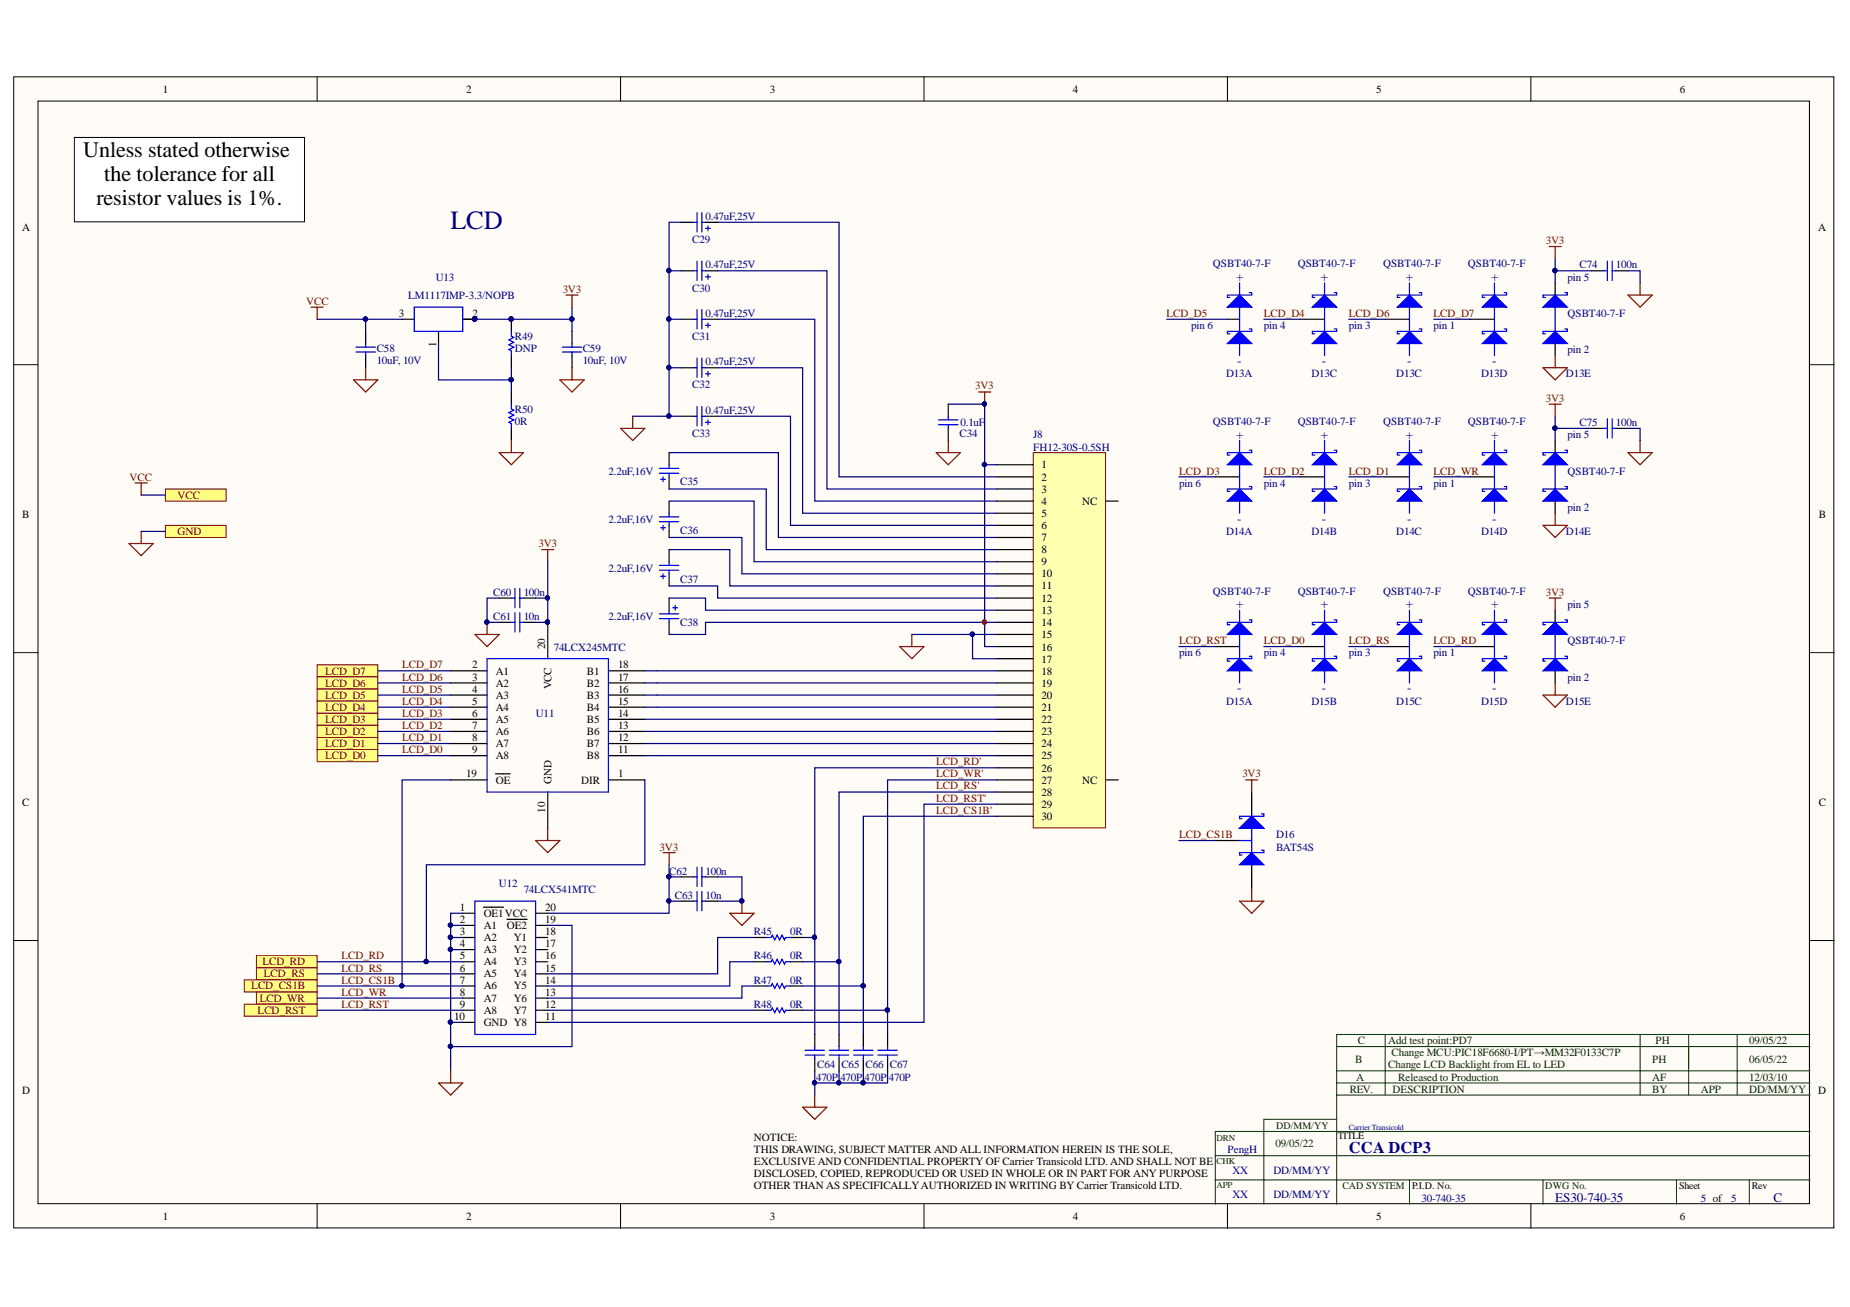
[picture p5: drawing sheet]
<svg xmlns="http://www.w3.org/2000/svg" width="297mm" height="210mm" viewBox="0 0 297 210" stroke-linecap="round" stroke-linejoin="round" font-family="sans-serif">
<defs><g id="words">
<text font-size="4.2" fill="#000080" x="72.3" y="36.8">LCD</text>
<g font-size="3.6">
<text x="13.4" y="25.2">Unless stated otherwise</text>
<text x="16.7" y="29.1">the tolerance for all</text>
<text x="15.5" y="33">resistor values is 1%.</text>
</g>
<text font-size="2.6" fill="#000080" x="216.6" y="185.2">CCA DCP3</text>
<g font-size="2.1" fill="#000080">
<text x="198.5" y="45.1">+</text>
<text x="212.1" y="45.1">+</text>
<text x="225.7" y="45.1">+</text>
<text x="239.4" y="45.1">+</text>
<text x="198.6" y="58.6">-</text>
<text x="212.3" y="58.6">-</text>
<text x="226" y="58.6">-</text>
<text x="239.6" y="58.6">-</text>
<text x="198.5" y="70.5">+</text>
<text x="212.1" y="70.5">+</text>
<text x="225.7" y="70.5">+</text>
<text x="239.4" y="70.5">+</text>
<text x="198.6" y="83.9">-</text>
<text x="212.3" y="83.9">-</text>
<text x="226" y="83.9">-</text>
<text x="239.6" y="83.9">-</text>
<text x="198.5" y="97.7">+</text>
<text x="212.1" y="97.7">+</text>
<text x="225.7" y="97.7">+</text>
<text x="239.4" y="97.7">+</text>
<text x="198.6" y="111.2">-</text>
<text x="212.3" y="111.2">-</text>
<text x="226" y="111.2">-</text>
<text x="239.6" y="111.2">-</text>
<text x="249.7" y="193">ES30-740-35</text>
<text x="284.7" y="193">C</text>
</g>
<g font-size="1.8">
<text x="26.1" y="14.9">1</text>
<text x="74.9" y="14.9">2</text>
<text x="123.6" y="14.9">3</text>
<text x="172.2" y="14.9">4</text>
<text x="221" y="14.9">5</text>
<text x="269.7" y="14.9">6</text>
<text x="3.6" y="37">A</text>
<text x="291.9" y="37">A</text>
<text x="64" y="50.9">3</text>
<text x="75.9" y="50.9">2</text>
<text x="70" y="55.7" transform="rotate(-90 70 55.7)">1</text>
<text x="167.2" y="75.2">1</text>
<text x="167.2" y="77.2">2</text>
<text x="3.6" y="83.3">B</text>
<text x="167.2" y="79.1">3</text>
<text x="167.2" y="83">5</text>
<text x="167.2" y="81.1">4</text>
<text x="173.8" y="81.1">NC</text>
<text x="292" y="83.3">B</text>
<text x="167.2" y="84.9">6</text>
<text x="167.2" y="86.9">7</text>
<text x="167.2" y="88.8">8</text>
<text x="167.2" y="90.8">9</text>
<text x="167.2" y="92.7">10</text>
<text x="167.2" y="94.7">11</text>
<text x="167.2" y="96.6">12</text>
<text x="167.2" y="98.6">13</text>
<text x="167.2" y="100.5">14</text>
<text x="75.8" y="107.3">2</text>
<text x="87.6" y="104.2" transform="rotate(-90 87.6 104.2)">20</text>
<text x="99.2" y="107.3">18</text>
<text x="167.2" y="102.4">15</text>
<text x="167.2" y="104.5">16</text>
<text x="167.2" y="106.4">17</text>
<text x="75.8" y="113.2">5</text>
<text x="75.8" y="109.3">3</text>
<text x="75.8" y="111.2">4</text>
<text x="79.6" y="108.4">A1</text>
<text x="79.6" y="110.3">A2</text>
<text x="79.6" y="112.2">A3</text>
<text x="88.6" y="110.7" transform="rotate(-90 88.6 110.7)">VCC</text>
<text x="94.2" y="108.4">B1</text>
<text x="94.2" y="110.3">B2</text>
<text x="94.2" y="112.2">B3</text>
<text x="99.2" y="113.2">15</text>
<text x="99.2" y="109.3">17</text>
<text x="99.2" y="111.2">16</text>
<text x="167.2" y="108.4">18</text>
<text x="167.2" y="110.3">19</text>
<text x="167.2" y="112.2">20</text>
<text x="75.8" y="119">8</text>
<text x="75.8" y="115.1">6</text>
<text x="75.8" y="117.1">7</text>
<text x="79.6" y="114.2">A4</text>
<text x="79.6" y="116.1">A5</text>
<text x="79.6" y="118.1">A6</text>
<text x="94.2" y="114.2">B4</text>
<text x="94.2" y="118.1">B6</text>
<text x="94.2" y="116.1">B5</text>
<text x="99.2" y="119">12</text>
<text x="99.2" y="117.1">13</text>
<text x="99.2" y="115.1">14</text>
<text x="167.2" y="114.2">21</text>
<text x="167.2" y="116.1">22</text>
<text x="167.2" y="118.1">23</text>
<text x="74.9" y="124.8">19</text>
<text x="75.8" y="121">9</text>
<text x="79.6" y="125.9">OE</text>
<text x="79.6" y="120">A7</text>
<text x="79.6" y="122">A8</text>
<text x="88.6" y="125.9" transform="rotate(-90 88.6 125.9)">GND</text>
<text x="93.3" y="125.9">DIR</text>
<text x="94.2" y="120">B7</text>
<text x="94.2" y="122">B8</text>
<text x="99.2" y="124.8">1</text>
<text x="99.2" y="121">11</text>
<text x="167.2" y="120">24</text>
<text x="167.2" y="122">25</text>
<text x="167.2" y="123.9">26</text>
<text x="167.2" y="125.9">27</text>
<text x="173.8" y="125.9">NC</text>
<text x="3.6" y="129.5">C</text>
<text x="87.6" y="130.5" transform="rotate(-90 87.6 130.5)">10</text>
<text x="167.2" y="127.8">28</text>
<text x="167.2" y="129.7">29</text>
<text x="167.2" y="131.7">30</text>
<text x="292" y="129.5">C</text>
<text x="73.9" y="146.3">1</text>
<text x="73.9" y="148.3">2</text>
<text x="77.7" y="147.2">OE1VCC</text>
<text x="77.7" y="149.2">A1</text>
<text x="81.4" y="149.2">OE2</text>
<text x="87.6" y="146.3">20</text>
<text x="87.6" y="148.3">19</text>
<text x="73.9" y="152.1">4</text>
<text x="73.9" y="154.1">5</text>
<text x="73.9" y="150.2">3</text>
<text x="77.7" y="153.1">A3</text>
<text x="77.7" y="155">A4</text>
<text x="77.7" y="151.1">A2</text>
<text x="82.5" y="153.1">Y2</text>
<text x="82.5" y="155">Y3</text>
<text x="82.5" y="151.1">Y1</text>
<text x="87.6" y="152.1">17</text>
<text x="87.6" y="154.1">16</text>
<text x="87.6" y="150.2">18</text>
<text x="73.9" y="158">7</text>
<text x="73.9" y="156">6</text>
<text x="73.9" y="159.9">8</text>
<text x="73.9" y="161.9">9</text>
<text x="77.7" y="158.9">A6</text>
<text x="77.7" y="157">A5</text>
<text x="77.7" y="160.9">A7</text>
<text x="82.5" y="158.9">Y5</text>
<text x="82.5" y="157">Y4</text>
<text x="82.5" y="160.9">Y6</text>
<text x="87.6" y="158">14</text>
<text x="87.6" y="156">15</text>
<text x="87.6" y="159.9">13</text>
<text x="87.6" y="161.9">12</text>
<text x="72.9" y="163.8">10</text>
<text x="77.7" y="164.7">GND Y8</text>
<text x="77.7" y="162.8">A8</text>
<text x="82.5" y="162.8">Y7</text>
<text x="87.6" y="163.8">11</text>
<text x="3.6" y="175.7">D</text>
<text x="291.9" y="175.7">D</text>
<text x="121.1" y="183.3">NOTICE:</text>
<text x="121.1" y="185.2">THIS DRAWING, SUBJECT MATTER AND ALL INFORMATION HEREIN IS THE SOLE,</text>
<text x="121.1" y="187.1">EXCLUSIVE AND CONFIDENTIAL PROPERTY OF Carrier Transicold LTD. AND SHALL NOT BE</text>
<text x="121.1" y="189.1">DISCLOSED, COPIED, REPRODUCED OR USED IN WHOLE OR IN PART FOR ANY PURPOSE</text>
<text x="121.1" y="191">OTHER THAN AS SPECIFICALLYAUTHORIZED IN WRITING BY Carrier Transicold LTD.</text>
<text x="26.1" y="195.9">1</text>
<text x="74.9" y="195.9">2</text>
<text x="123.6" y="195.9">3</text>
<text x="172.2" y="195.9">4</text>
<text x="221" y="195.9">5</text>
<text x="269.7" y="195.9">6</text>
</g>
<g font-size="1.8" fill="#000080">
<text x="113.3" y="35.3">0.47uF,25V</text>
<text x="111.2" y="39">C29</text>
<text x="70" y="45">U13</text>
<text x="111.2" y="46.8">C30</text>
<text x="113.3" y="43.1">0.47uF,25V</text>
<text x="194.7" y="42.9">QSBT40-7-F</text>
<text x="208.4" y="42.9">QSBT40-7-F</text>
<text x="222.1" y="42.9">QSBT40-7-F</text>
<text x="235.7" y="42.9">QSBT40-7-F</text>
<text x="251.7" y="45">pin 5</text>
<text x="253.6" y="43.1">C74</text>
<text x="259.5" y="43.1">100n</text>
<text x="65.6" y="48">LM1117IMP-3.3/NOPB</text>
<text x="113.3" y="50.9">0.47uF,25V</text>
<text x="191.3" y="52.8">pin 6</text>
<text x="202.9" y="52.8">pin 4</text>
<text x="216.6" y="52.8">pin 3</text>
<text x="230.2" y="52.8">pin 1</text>
<text x="251.7" y="50.9">QSBT40-7-F</text>
<text x="60.5" y="58.5">10uF, 10V</text>
<text x="60.5" y="56.5">C58</text>
<text x="82.6" y="56.5">DNP</text>
<text x="82.6" y="54.6">R49</text>
<text x="93.6" y="58.5">10uF, 10V</text>
<text x="93.6" y="56.5">C59</text>
<text x="111.2" y="54.6">C31</text>
<text x="113.3" y="58.7">0.47uF,25V</text>
<text x="251.7" y="56.7">pin 2</text>
<text x="111.2" y="62.4">C32</text>
<text x="196.9" y="60.6">D13A</text>
<text x="210.6" y="60.6">D13C</text>
<text x="224.2" y="60.6">D13C</text>
<text x="237.8" y="60.6">D13D</text>
<text x="251.4" y="60.6">D13E</text>
<text x="82.6" y="68.2">0R</text>
<text x="82.6" y="66.3">R50</text>
<text x="111.2" y="70.2">C33</text>
<text x="113.3" y="66.4">0.47uF,25V</text>
<text x="154" y="70.2">C34</text>
<text x="154.2" y="68.4">0.1uF</text>
<text x="165.9" y="70.3">J8</text>
<text x="194.7" y="68.2">QSBT40-7-F</text>
<text x="208.4" y="68.2">QSBT40-7-F</text>
<text x="222.1" y="68.2">QSBT40-7-F</text>
<text x="235.7" y="68.2">QSBT40-7-F</text>
<text x="251.7" y="70.3">pin 5</text>
<text x="253.6" y="68.4">C75</text>
<text x="259.5" y="68.4">100n</text>
<text x="97.7" y="76.2">2.2uF,16V</text>
<text x="109.2" y="77.9">C35</text>
<text x="165.9" y="72.4">FH12-30S-0.5SH</text>
<text x="251.7" y="76.2">QSBT40-7-F</text>
<text x="189.3" y="78.2">pin 6</text>
<text x="202.9" y="78.2">pin 4</text>
<text x="216.6" y="78.2">pin 3</text>
<text x="230.2" y="78.2">pin 1</text>
<text x="251.7" y="82.1">pin 2</text>
<text x="97.7" y="84">2.2uF,16V</text>
<text x="109.2" y="85.7">C36</text>
<text x="196.9" y="86">D14A</text>
<text x="210.6" y="86">D14B</text>
<text x="224.2" y="86">D14C</text>
<text x="237.8" y="86">D14D</text>
<text x="251.4" y="86">D14E</text>
<text x="79.2" y="95.7">C60</text>
<text x="84.1" y="95.7">100n</text>
<text x="97.7" y="91.8">2.2uF,16V</text>
<text x="109.2" y="93.6">C37</text>
<text x="194.7" y="95.5">QSBT40-7-F</text>
<text x="208.4" y="95.5">QSBT40-7-F</text>
<text x="222.1" y="95.5">QSBT40-7-F</text>
<text x="235.7" y="95.5">QSBT40-7-F</text>
<text x="79.2" y="99.6">C61</text>
<text x="84.1" y="99.6">10n</text>
<text x="97.7" y="99.6">2.2uF,16V</text>
<text x="109.2" y="100.5">C38</text>
<text x="251.7" y="97.6">pin 5</text>
<text x="88.9" y="104.5">74LCX245MTC</text>
<text x="189.3" y="105.4">pin 6</text>
<text x="202.9" y="105.4">pin 4</text>
<text x="216.6" y="105.4">pin 3</text>
<text x="230.2" y="105.4">pin 1</text>
<text x="251.7" y="103.5">QSBT40-7-F</text>
<text x="196.9" y="113.2">D15A</text>
<text x="210.6" y="113.2">D15B</text>
<text x="224.2" y="113.2">D15C</text>
<text x="237.8" y="113.2">D15D</text>
<text x="251.4" y="113.2">D15E</text>
<text x="251.7" y="109.3">pin 2</text>
<text x="86" y="115.1">U11</text>
<text x="204.9" y="136.6">BAT54S</text>
<text x="204.9" y="134.6">D16</text>
<text x="80.1" y="142.4">U12</text>
<text x="84.1" y="143.4">74LCX541MTC</text>
<text x="107.4" y="140.5">C62</text>
<text x="113.3" y="140.5">100n</text>
<text x="108.4" y="144.4">C63</text>
<text x="113.3" y="144.4">10n</text>
<text x="121.1" y="150.2">R45</text>
<text x="121.1" y="154.1">R46</text>
<text x="126.9" y="150.2">0R</text>
<text x="126.9" y="154.1">0R</text>
<text x="121.1" y="161.9">R48</text>
<text x="121.1" y="158">R47</text>
<text x="126.9" y="161.9">0R</text>
<text x="126.9" y="158">0R</text>
<text x="131" y="173.5">470P 470P 470P 470P</text>
<text x="131.2" y="171.6">C64 C65 C66 C67</text>
<text x="197.1" y="185.2">PengH</text>
<text x="197.9" y="188.5">XX</text>
<text x="204.5" y="188.5">DD/MM/YY</text>
<text x="197.9" y="192.5">XX</text>
<text x="204.5" y="192.5">DD/MM/YY</text>
<text x="228.2" y="193">30-740-35</text>
<text x="273.1" y="193">5 of</text>
<text x="278" y="193">5</text>
</g>
<g font-size="1.8" fill="#800000">
<text x="248.2" y="39.2">3V3</text>
<text x="90.3" y="47">3V3</text>
<text x="49.2" y="48.9">VCC</text>
<text x="187.3" y="50.9">LCD_D5</text>
<text x="202.9" y="50.9">LCD_D4</text>
<text x="216.6" y="50.9">LCD_D6</text>
<text x="230.2" y="50.9">LCD_D7</text>
<text x="156.6" y="62.5">3V3</text>
<text x="248.2" y="64.5">3V3</text>
<text x="20.8" y="77.2">VCC</text>
<text x="189.3" y="76.2">LCD_D3</text>
<text x="202.9" y="76.2">LCD_D2</text>
<text x="216.6" y="76.2">LCD_D1</text>
<text x="230.2" y="76.2">LCD_WR</text>
<text x="28.5" y="80.1">VCC</text>
<text x="28.5" y="86">GND</text>
<text x="86.5" y="87.9">3V3</text>
<text x="248.2" y="95.7">3V3</text>
<text x="64.5" y="107.3">LCD_D7</text>
<text x="189.3" y="103.5">LCD_RST</text>
<text x="202.9" y="103.5">LCD_D0</text>
<text x="216.6" y="103.5">LCD_RS</text>
<text x="230.2" y="103.5">LCD_RD</text>
<text x="52.2" y="108.4">LCD_D7</text>
<text x="52.2" y="110.3">LCD_D6</text>
<text x="52.2" y="112.2">LCD_D5</text>
<text x="64.5" y="109.3">LCD_D6</text>
<text x="64.5" y="111.2">LCD_D5</text>
<text x="64.5" y="113.2">LCD_D4</text>
<text x="52.2" y="116.1">LCD_D3</text>
<text x="52.2" y="118.1">LCD_D2</text>
<text x="52.2" y="114.2">LCD_D4</text>
<text x="64.5" y="119">LCD_D1</text>
<text x="64.5" y="117.1">LCD_D2</text>
<text x="64.5" y="115.1">LCD_D3</text>
<text x="52.2" y="120">LCD_D1</text>
<text x="52.2" y="122">LCD_D0</text>
<text x="64.5" y="121">LCD_D0</text>
<text x="150.3" y="122.9">LCD_RD'</text>
<text x="150.3" y="124.8">LCD_WR'</text>
<text x="199.5" y="124.8">3V3</text>
<text x="150.3" y="126.8">LCD_RS'</text>
<text x="150.3" y="130.7">LCD_CS1B'</text>
<text x="150.3" y="128.7">LCD_RST'</text>
<text x="105.9" y="136.6">3V3</text>
<text x="189.3" y="134.6">LCD_CS1B</text>
<text x="42.1" y="155">LCD_RD</text>
<text x="54.8" y="154.1">LCD_RD</text>
<text x="40.4" y="158.9">LCD_CS1B</text>
<text x="41.7" y="160.9">LCD_WR</text>
<text x="42.4" y="157">LCD_RS</text>
<text x="54.8" y="156">LCD_RS</text>
<text x="54.8" y="158">LCD_CS1B</text>
<text x="54.8" y="159.9">LCD_WR</text>
<text x="54.8" y="161.9">LCD_RST</text>
<text x="41.4" y="162.8">LCD_RST</text>
</g>
<g font-size="1.8" fill="#030">
<text x="218" y="167.7">C</text>
<text x="222.9" y="167.7">Add test point:PD7</text>
<text x="265.8" y="167.7">PH</text>
<text x="280.9" y="167.7">09/05/22</text>
<text x="217.6" y="170.7">B</text>
<text x="217.7" y="173.5">A</text>
<text x="222.9" y="171.6">Change LCD Backlight from EL to LED</text>
<text x="223.4" y="169.6">Change MCU:PIC18F6680-I/PT→MM32F0133C7P</text>
<text x="224.5" y="173.5">Released to Production</text>
<text x="265.3" y="173.5">AF</text>
<text x="265.3" y="170.7">PH</text>
<text x="280.9" y="173.5">12/03/10</text>
<text x="280.9" y="170.7">06/05/22</text>
<text x="216.7" y="175.5">REV.</text>
<text x="223.6" y="175.5">DESCRIPTION</text>
<text x="265.3" y="175.5">BY</text>
<text x="273.1" y="175.5">APP</text>
<text x="280.9" y="175.5">DD/MM/YY</text>
<text x="204.8" y="184.2">09/05/22</text>
</g>
<g font-size="1.6" fill="#030">
<text x="204.9" y="181.4">DD/MM/YY</text>
<text x="215.5" y="190.9">CAD SYSTEM</text>
<text x="248.1" y="190.9">DWG No.</text>
</g>
<g font-size="1.6">
<text x="214.8" y="182.9">TITLE</text>
<text x="226.7" y="190.9">P.I.D. No.</text>
<text x="269.6" y="190.9">Sheet</text>
<text x="281.3" y="190.9">Rev</text>
</g>
<g font-size="1.4" fill="#030">
<text x="195.3" y="183.2">DRN</text>
<text x="195.3" y="186.9">CHK</text>
<text x="195.3" y="190.8">APP</text>
</g>
<text font-size="1.3" fill="#000080" x="216.6" y="181.5">Carrier Transicold</text>
</g></defs>
<g fill="#fffcf8" stroke="#000" stroke-width=".16">
<path d="M2.2 12.3h292.2v184.9h-292.2z"/>
<path d="M6.1 16.2h284.4v177.1h-284.4z"/>
</g>
<g fill="none" stroke="#000" stroke-width=".16">
<path d="M50.9 12.3v3.9M99.6 12.3v3.9M148.4 12.3v3.9M197.1 12.3v3.9M245.8 12.3v3.9M2.2 58.6h3.9M290.6 58.6h3.9M2.2 104.8h3.9M290.6 104.8h3.9M2.2 151h3.9M290.6 151h3.9M50.9 193.4v3.9"/>
<path d="M99.6 193.4v3.9M148.4 193.4v3.9M197.1 193.4v3.9M245.8 193.4v3.9"/>
</g>
<circle cx="158" cy="99.9" r=".35" fill="#000080" stroke="#000080" stroke-width=".16"/>
<g fill="none" stroke="#030" stroke-width=".16">
<path d="M214.6 179.8h-11.7v1.9h-7.8v3.9M214.6 173.9h76M214.6 173.9v2M222.4 172h-7.8v1.9M263.3 172h-40.9v3.9M271.1 172h-7.8v3.9M278.9 172h-7.8v3.9M290.6 175.9h-76v13.6h-11.7v3.9M290.6 172h-11.7v3.9M226.3 189.5h-11.7v3.9M247.7 189.5h-21.4v3.9M269.2 189.5h-21.5v3.9"/>
<path d="M280.9 189.5h-11.7v3.9M290.6 189.5h-9.7v3.9M290.6 181.7h-87.7v3.9h-7.8v3.9M290.6 185.6h-87.7v3.9h-7.8v3.9"/>
</g>
<path d="M165.9 72.7h11.6v60.3h-11.6z" fill="#ffffb0" stroke="#800000" stroke-width=".16"/>
<g fill="none" stroke="#000" stroke-width=".19">
<path d="M109.4 35.7h1.9M113.3 35.7h1.9M109.4 59.1h1.9M109.4 51.3h1.9M109.4 43.5h1.9M113.3 59.1h1.9M113.3 51.3h1.9M113.3 43.5h1.9M107.4 72.7v1.9M107.4 76.6v1.9M109.4 66.9h1.9M113.3 66.9h1.9"/>
<path d="M152.3 64.9v2M152.3 68.8v1.9M160.1 74.6h5.8M160.1 78.5h5.8M160.1 76.6h5.8M195.1 76.6h3.9M107.4 80.5v1.9M107.4 84.4v1.9M107.4 88.3v1.9M107.4 92.2v1.9M107.4 96.1v1.9M107.4 99.9v2"/>
<path d="M160.1 82.4h5.8M160.1 84.4h5.8M160.1 86.3h5.8M160.1 80.5h5.8M160.1 88.3h5.8M160.1 90.2h5.8M160.1 92.2h5.8M160.1 94.1h5.8M160.1 96.1h5.8M160.1 98h5.8M160.1 99.9h5.8M177.6 80.5h1.9"/>
<path d="M160.1 101.9h5.8M160.1 103.8h5.8M160.1 105.8h5.8M160.1 107.7h5.8M160.1 109.7h5.8M160.1 111.6h5.8M160.1 113.6h5.8M160.1 115.5h5.8M160.1 117.5h5.8M160.1 119.4h5.8M160.1 121.4h5.8M160.1 123.3h5.8"/>
<path d="M160.1 125.3h5.8M160.1 127.2h5.8M160.1 129.1h5.8M160.1 131.1h5.8M177.6 125.3h1.9"/>
</g>
<g fill="none" stroke="#00f" stroke-width=".19">
<path d="M111.3 35.7h.6M111.9 34.1v3.2M112.7 34.1v3.2M112.7 35.7h.6M113.3 36.7h.8M113.7 36.3v.8M111.3 59.1h.6M111.3 51.3h.6M111.3 43.5h.6M111.9 41.9v3.1M111.9 49.7v3.1M111.9 57.5v3.1"/>
<path d="M112.7 41.9v3.1M112.7 49.7v3.1M112.7 57.5v3.1M112.7 59.1h.6M112.7 51.3h.6M112.7 43.5h.6M113.3 52.2h.8M113.3 44.5h.8M113.7 44.1v.8M113.7 51.9v.7M113.7 59.6v.8M105.9 76h3.1"/>
<path d="M105.9 75.2h3.1M106.1 77h.7M106.5 76.6v.8M107.4 74.6v.6M107.4 76v.6M111.3 66.9h.6M111.9 65.3v3.1M112.7 65.3v3.1M112.7 66.9h.6M113.3 67.8h.8M113.3 60h.8M113.7 67.4v.8"/>
<path d="M150.7 67.4h3.1M150.7 68.2h3.1M152.3 66.9v.5M152.3 68.2v.6M105.9 83.8h3.1M105.9 83h3.1M105.9 91.6h3.1M105.9 90.8h3.1M105.9 98.6h3.1M105.9 99.4h3.1M106.1 84.8h.7M106.1 92.5h.7"/>
<path d="M106.5 84.4v.8M106.5 92.2v.7M107.4 82.4v.6M107.4 83.8v.6M107.4 90.2v.6M107.4 91.6v.6M107.4 98v.6M107.4 99.4v.5M108 97.6h.8M108.4 97.2v.8"/>
</g>
<g fill="none" stroke="#000080" stroke-width=".19">
<path d="M109.4 35.7h-2v31.2h-5.8M115.2 35.7h19.5v40.9h25.4M107.4 43.5h2M107.4 51.3h2M107.4 59.1h2M115.2 59.1h13.7v23.3h31.2M115.2 51.3h15.6v29.2h29.3M115.2 43.5h17.6v35h27.3M107.4 78.5h15.6v9.8h37.1M107.4 72.7h17.6v13.6h35.1M107.4 66.9h2M115.2 66.9h11.7v17.5h33.2"/>
<path d="M152.3 64.9h5.8v38.9h2M107.4 80.5h13.7v9.7h39M107.4 86.3h11.7v5.9h41M107.4 88.3h9.8v5.8h42.9M107.4 94.1h7.8v2h44.9M107.4 96.1h5.9v1.9h46.8M160.1 99.9h-46.8v2h-5.9M103.5 107.7h2M103.5 109.7h2M103.5 111.6h2M103.5 113.6h2M103.5 117.5h2"/>
<path d="M103.5 119.4h56.6M146.4 101.9h13.7M156.2 101.9v3.9h3.9M103.5 121.4h2"/>
</g>
<path d="M49.9 49.3h2M50.9 49.3v2M99.6 68.8h3.9l-1.9 1.9zM101.6 66.9v1.9M150.3 72.7h3.9l-1.9 1.9zM152.3 70.7v2M157.1 63h2M158.1 63v1.9M144.5 103.8h3.9l-2 2zM146.4 101.9v1.9" fill="none" stroke="#800000" stroke-width=".19"/>
<g fill="#000080" stroke="#000080" stroke-width=".16">
<circle cx="158" cy="64.9" r=".35"/>
<circle cx="156.1" cy="101.9" r=".35"/>
<circle cx="158" cy="74.6" r=".35"/>
<circle cx="107.4" cy="66.8" r=".35"/>
<circle cx="107.4" cy="59" r=".35"/>
<circle cx="107.4" cy="51.2" r=".35"/>
<circle cx="107.4" cy="43.5" r=".35"/>
</g>
<circle cx="158" cy="99.9" r=".35" fill="#800000" stroke="#800000" stroke-width=".16"/>
<path d="M197.1 80.5l1.9-2 2 2z" fill="#00f"/>
<path d="M199 74.6v3.9M200.6 78.1h.4v.4h-3.9v.4h.4M197.1 80.5l1.9-2 2 2z" fill="none" stroke="#00f" stroke-width=".19"/>
<path d="M197.1 74.6l1.9-1.9 2 1.9z" fill="#00f"/>
<path d="M197.1 74.6l1.9-1.9 2 1.9zM199 70.7v2M200.6 72.3h.4v.4h-3.9v.4h.4M199 80.5v1.9" fill="none" stroke="#00f" stroke-width=".19"/>
<path d="M208.8 76.6h3.9" fill="none" stroke="#000" stroke-width=".19"/>
<path d="M210.7 80.5l2-2 1.9 2z" fill="#00f"/>
<path d="M212.7 74.6v3.9M214.2 78.1h.4v.4h-3.9v.4h.4M210.7 80.5l2-2 1.9 2z" fill="none" stroke="#00f" stroke-width=".19"/>
<path d="M210.7 74.6l2-1.9 1.9 1.9z" fill="#00f"/>
<path d="M210.7 74.6l2-1.9 1.9 1.9zM212.7 70.7v2M214.2 72.3h.4v.4h-3.9v.4h.4M212.7 80.5v1.9" fill="none" stroke="#00f" stroke-width=".19"/>
<path d="M222.4 76.6h3.9" fill="none" stroke="#000" stroke-width=".19"/>
<path d="M224.4 80.5l1.9-2 2 2z" fill="#00f"/>
<path d="M226.3 74.6v3.9M227.9 78.1h.4v.4h-3.9v.4h.4M224.4 80.5l1.9-2 2 2z" fill="none" stroke="#00f" stroke-width=".19"/>
<path d="M224.4 74.6l1.9-1.9 2 1.9z" fill="#00f"/>
<path d="M224.4 74.6l1.9-1.9 2 1.9zM226.3 70.7v2M227.9 72.3h.4v.4h-3.9v.4h.4M226.3 80.5v1.9" fill="none" stroke="#00f" stroke-width=".19"/>
<path d="M236.1 76.6h3.9" fill="none" stroke="#000" stroke-width=".19"/>
<path d="M238 80.5l2-2 1.9 2z" fill="#00f"/>
<path d="M240 74.6v3.9M241.5 78.1h.4v.4h-3.9v.4h.4M238 80.5l2-2 1.9 2z" fill="none" stroke="#00f" stroke-width=".19"/>
<path d="M238 74.6l2-1.9 1.9 1.9z" fill="#00f"/>
<path d="M238 74.6l2-1.9 1.9 1.9zM240 70.7v2M241.5 72.3h.4v.4h-3.9v.4h.4M240 80.5v1.9" fill="none" stroke="#00f" stroke-width=".19"/>
<path d="M197.1 51.3h1.9" fill="none" stroke="#000" stroke-width=".19"/>
<path d="M197.1 55.2l1.9-2 2 2z" fill="#00f"/>
<path d="M197.1 55.2l1.9-2 2 2zM199 49.3v3.9M200.6 52.8h.4v.4h-3.9v.4h.4" fill="none" stroke="#00f" stroke-width=".19"/>
<path d="M197.1 49.3l1.9-1.9 2 1.9z" fill="#00f"/>
<path d="M197.1 49.3l1.9-1.9 2 1.9zM199 45.4v2M199 55.2v1.9M200.6 47h.4v.4h-3.9v.4h.4" fill="none" stroke="#00f" stroke-width=".19"/>
<path d="M208.8 51.3h3.9" fill="none" stroke="#000" stroke-width=".19"/>
<path d="M210.7 55.2l2-2 1.9 2z" fill="#00f"/>
<path d="M210.7 55.2l2-2 1.9 2zM212.7 49.3v3.9M214.2 52.8h.4v.4h-3.9v.4h.4" fill="none" stroke="#00f" stroke-width=".19"/>
<path d="M210.7 49.3l2-1.9 1.9 1.9z" fill="#00f"/>
<path d="M210.7 49.3l2-1.9 1.9 1.9zM212.7 45.4v2M212.7 55.2v1.9M214.2 47h.4v.4h-3.9v.4h.4" fill="none" stroke="#00f" stroke-width=".19"/>
<path d="M222.4 51.3h3.9" fill="none" stroke="#000" stroke-width=".19"/>
<path d="M224.4 55.2l1.9-2 2 2z" fill="#00f"/>
<path d="M224.4 55.2l1.9-2 2 2zM226.3 49.3v3.9M227.9 52.8h.4v.4h-3.9v.4h.4" fill="none" stroke="#00f" stroke-width=".19"/>
<path d="M224.4 49.3l1.9-1.9 2 1.9z" fill="#00f"/>
<path d="M224.4 49.3l1.9-1.9 2 1.9zM226.3 45.4v2M226.3 55.2v1.9M227.9 47h.4v.4h-3.9v.4h.4" fill="none" stroke="#00f" stroke-width=".19"/>
<path d="M236.1 51.3h3.9" fill="none" stroke="#000" stroke-width=".19"/>
<path d="M238 55.2l2-2 1.9 2z" fill="#00f"/>
<path d="M238 55.2l2-2 1.9 2zM240 49.3v3.9M241.5 52.8h.4v.4h-3.9v.4h.4" fill="none" stroke="#00f" stroke-width=".19"/>
<path d="M238 49.3l2-1.9 1.9 1.9z" fill="#00f"/>
<path d="M238 49.3l2-1.9 1.9 1.9zM240 45.4v2M240 55.2v1.9M241.5 47h.4v.4h-3.9v.4h.4" fill="none" stroke="#00f" stroke-width=".19"/>
<path d="M195.1 103.8h3.9" fill="none" stroke="#000" stroke-width=".19"/>
<path d="M197.1 107.7l1.9-1.9 2 1.9z" fill="#00f"/>
<path d="M197.1 107.7l1.9-1.9 2 1.9zM199 101.9v3.9M200.6 105.4h.4v.4h-3.9v.4h.4" fill="none" stroke="#00f" stroke-width=".19"/>
<path d="M197.1 101.9l1.9-2 2 2z" fill="#00f"/>
<path d="M199 98v1.9M200.6 99.6h.4v.3h-3.9v.4h.4M197.1 101.9l1.9-2 2 2zM199 107.7v2" fill="none" stroke="#00f" stroke-width=".19"/>
<path d="M208.8 103.8h3.9" fill="none" stroke="#000" stroke-width=".19"/>
<path d="M210.7 107.7l2-1.9 1.9 1.9z" fill="#00f"/>
<path d="M210.7 107.7l2-1.9 1.9 1.9zM212.7 101.9v3.9M214.2 105.4h.4v.4h-3.9v.4h.4" fill="none" stroke="#00f" stroke-width=".19"/>
<path d="M210.7 101.9l2-2 1.9 2z" fill="#00f"/>
<path d="M212.7 98v1.9M214.2 99.6h.4v.3h-3.9v.4h.4M210.7 101.9l2-2 1.9 2zM212.7 107.7v2" fill="none" stroke="#00f" stroke-width=".19"/>
<path d="M222.4 103.8h3.9" fill="none" stroke="#000" stroke-width=".19"/>
<path d="M224.4 107.7l1.9-1.9 2 1.9z" fill="#00f"/>
<path d="M224.4 107.7l1.9-1.9 2 1.9zM226.3 101.9v3.9M227.9 105.4h.4v.4h-3.9v.4h.4" fill="none" stroke="#00f" stroke-width=".19"/>
<path d="M224.4 101.9l1.9-2 2 2z" fill="#00f"/>
<path d="M226.3 98v1.9M227.9 99.6h.4v.3h-3.9v.4h.4M224.4 101.9l1.9-2 2 2zM226.3 107.7v2" fill="none" stroke="#00f" stroke-width=".19"/>
<path d="M236.1 103.8h3.9" fill="none" stroke="#000" stroke-width=".19"/>
<path d="M238 107.7l2-1.9 1.9 1.9z" fill="#00f"/>
<path d="M238 107.7l2-1.9 1.9 1.9zM240 101.9v3.9M241.5 105.4h.4v.4h-3.9v.4h.4" fill="none" stroke="#00f" stroke-width=".19"/>
<path d="M238 101.9l2-2 1.9 2z" fill="#00f"/>
<path d="M240 98v1.9M241.5 99.6h.4v.3h-3.9v.4h.4M238 101.9l2-2 1.9 2zM240 107.7v2" fill="none" stroke="#00f" stroke-width=".19"/>
<path d="M247.7 80.5l2-2 1.9 2z" fill="#00f"/>
<path d="M249.7 74.6v3.9M251.3 78.1h.3v.4h-3.9v.4h.4M247.7 80.5l2-2 1.9 2z" fill="none" stroke="#00f" stroke-width=".19"/>
<path d="M247.7 74.6l2-1.9 1.9 1.9z" fill="#00f"/>
<path d="M247.7 74.6l2-1.9 1.9 1.9zM251.3 72.3h.3v.4h-3.9v.4h.4" fill="none" stroke="#00f" stroke-width=".19"/>
<path d="M249.7 70.7v2M249.7 80.5v1.9" fill="none" stroke="#000" stroke-width=".19"/>
<path d="M247.7 55.2l2-2 1.9 2z" fill="#00f"/>
<path d="M247.7 55.2l2-2 1.9 2zM249.7 49.3v3.9M251.3 52.8h.3v.4h-3.9v.4h.4" fill="none" stroke="#00f" stroke-width=".19"/>
<path d="M247.7 49.3l2-1.9 1.9 1.9z" fill="#00f"/>
<path d="M247.7 49.3l2-1.9 1.9 1.9zM251.3 47h.3v.4h-3.9v.4h.4" fill="none" stroke="#00f" stroke-width=".19"/>
<path d="M249.7 45.4v2M249.7 55.2v1.9" fill="none" stroke="#000" stroke-width=".19"/>
<path d="M247.7 107.7l2-1.9 1.9 1.9z" fill="#00f"/>
<path d="M247.7 107.7l2-1.9 1.9 1.9zM249.7 101.9v3.9M251.3 105.4h.3v.4h-3.9v.4h.4" fill="none" stroke="#00f" stroke-width=".19"/>
<path d="M247.7 101.9l2-2 1.9 2z" fill="#00f"/>
<path d="M251.3 99.6h.3v.3h-3.9v.4h.4M247.7 101.9l2-2 1.9 2z" fill="none" stroke="#00f" stroke-width=".19"/>
<path d="M249.7 98v1.9M249.7 107.7v2M195.1 135h3.9M201 138.9v3.9" fill="none" stroke="#000" stroke-width=".19"/>
<path d="M248.7 39.6h2M249.7 39.6v1.9M247.7 59.1h3.9l-1.9 1.9zM249.7 57.1v2M248.7 64.9h2M249.7 64.9v2M247.7 84.4h3.9l-1.9 1.9zM248.7 96.1h2M249.7 82.4v2M249.7 96.1v1.9M247.7 111.6h3.9l-1.9 2zM249.7 109.7v1.9" fill="none" stroke="#800000" stroke-width=".19"/>
<path d="M199 138.9l2-2 1.9 2z" fill="#00f"/>
<path d="M199 138.9l2-2 1.9 2z" fill="none" stroke="#00f" stroke-width=".19"/>
<path d="M201 127.2v3.9" fill="none" stroke="#000" stroke-width=".19"/>
<path d="M199 133l2-1.9 1.9 1.9z" fill="#00f"/>
<path d="M199 133l2-1.9 1.9 1.9z" fill="none" stroke="#00f" stroke-width=".19"/>
<path d="M199 133l2-1.9 1.9 1.9z" fill="#00f"/>
<path d="M199 133l2-1.9 1.9 1.9zM199 135h2M201 133v3.9M202.5 136.5h.4v.4h-3.9v.4h.4M202.5 130.7h.4v.4h-3.9v.4h.4" fill="none" stroke="#00f" stroke-width=".19"/>
<path d="M200 125.3h2M201 125.3v1.9M199 144.7h3.9l-1.9 2zM201 142.8v1.9" fill="none" stroke="#800000" stroke-width=".19"/>
<g fill="none" stroke="#000080" stroke-width=".19">
<path d="M187.3 51.3h9.8M202.9 51.3h5.9M216.6 51.3h5.8M230.2 51.3h5.9M158.1 74.6h2M189.3 76.6h5.8M202.9 76.6h5.9M216.6 76.6h5.8M230.2 76.6h5.9M103.5 115.5h56.6M105.5 107.7h54.6M105.5 109.7h54.6"/>
<path d="M105.5 111.6h54.6M105.5 113.6h54.6M105.5 117.5h54.6M189.3 103.8h5.8M202.9 103.8h5.9M216.6 103.8h5.8M230.2 103.8h5.9M105.5 121.4h54.6M189.3 135h5.8"/>
</g>
<circle cx="158" cy="74.6" r=".35" fill="#000080" stroke="#000080" stroke-width=".16"/>
<path d="M11.9 22.1h37v13.5h-37z" fill="#fff" stroke="#000" stroke-width=".16"/>
<g fill="none" stroke="#000" stroke-width=".19">
<path d="M64.6 51.3h1.9M70.4 53.2v2M74.3 51.3h2M87.9 99.9v5.9M72.4 119.4h5.8M72.4 113.6h5.8M72.4 107.7h5.8M72.4 117.5h5.8M72.4 115.5h5.8M72.4 109.7h5.8M72.4 111.6h5.8M97.7 119.4h5.8"/>
<path d="M97.7 113.6h5.8M97.7 107.7h5.8M97.7 117.5h5.8M97.7 115.5h5.8M97.7 109.7h5.8M97.7 111.6h5.8M72.4 125.3h5.8M72.4 121.4h5.8M79.6 124.3h2.3M87.9 127.2v5.8M97.7 125.3h5.8M97.7 121.4h5.8"/>
<path d="M74.3 158.3h2M74.3 152.5h2M74.3 146.7h2M74.3 154.5h2M74.3 156.4h2M74.3 148.6h2M74.3 150.6h2M77.6 145.7h3.3M81.4 147.6h3.2M86 158.3h1.9M86 152.5h1.9M86 146.7h1.9"/>
<path d="M86 154.5h1.9M86 156.4h1.9M86 148.6h1.9M86 150.6h1.9M74.3 164.2h2M74.3 160.3h2M74.3 162.2h2M86 164.2h1.9M86 160.3h1.9M86 162.2h1.9"/>
</g>
<path d="M66.5 49.3h7.8v3.9h-7.8zM78.2 105.8h19.5v21.4h-19.5zM76.3 144.7h9.7v21.4h-9.7z" fill="none" stroke="#00f" stroke-width=".19"/>
<g fill="#000080" stroke="#000080" stroke-width=".16">
<circle cx="87.9" cy="99.9" r=".35"/>
<circle cx="76.2" cy="51.2" r=".35"/>
</g>
<g fill="#ffff80" stroke="#800000" stroke-width=".16">
<path d="M50.9 106.8h9.8v1.9h-9.8z" fill-rule="evenodd"/>
<path d="M50.9 108.7h9.8v2h-9.8z" fill-rule="evenodd"/>
<path d="M50.9 110.7h9.8v1.9h-9.8z" fill-rule="evenodd"/>
<path d="M50.9 114.5h9.8v2h-9.8z" fill-rule="evenodd"/>
<path d="M50.9 116.5h9.8v1.9h-9.8z" fill-rule="evenodd"/>
<path d="M50.9 118.4h9.8v2h-9.8z" fill-rule="evenodd"/>
<path d="M50.9 120.4h9.8v1.9h-9.8z" fill-rule="evenodd"/>
</g>
<path d="M60.7 119.4h11.7M60.7 107.7h11.7M60.7 115.5h11.7M60.7 117.5h11.7M60.7 109.7h11.7M60.7 111.6h11.7M60.7 121.4h11.7" fill="none" stroke="#000080" stroke-width=".19"/>
<path d="M87 88.3h1.9M87.9 88.3v1.9M86 135h3.9l-2 1.9zM87.9 133v2" fill="none" stroke="#800000" stroke-width=".19"/>
<path d="M41.2 153.5h9.7v1.9h-9.7z" fill-rule="evenodd" fill="#ffff80" stroke="#800000" stroke-width=".16"/>
<path d="M50.9 154.5h23.4" fill="none" stroke="#000080" stroke-width=".19"/>
<circle cx="68.4" cy="154.4" r=".35" fill="#000080" stroke="#000080" stroke-width=".16"/>
<path d="M41.2 155.4h9.7v2h-9.7z" fill-rule="evenodd" fill="#ffff80" stroke="#800000" stroke-width=".16"/>
<path d="M50.9 156.4h23.4" fill="none" stroke="#000080" stroke-width=".19"/>
<path d="M39.2 157.4h11.7v1.9h-11.7z" fill-rule="evenodd" fill="#ffff80" stroke="#800000" stroke-width=".16"/>
<path d="M50.9 158.3h23.4" fill="none" stroke="#000080" stroke-width=".19"/>
<circle cx="64.5" cy="158.3" r=".35" fill="#000080" stroke="#000080" stroke-width=".16"/>
<path d="M41.2 159.3h9.7v2h-9.7z" fill-rule="evenodd" fill="#ffff80" stroke="#800000" stroke-width=".16"/>
<path d="M50.9 160.3h23.4" fill="none" stroke="#000080" stroke-width=".19"/>
<path d="M39.2 161.3h11.7v1.9h-11.7z" fill-rule="evenodd" fill="#ffff80" stroke="#800000" stroke-width=".16"/>
<g fill="none" stroke="#000080" stroke-width=".19">
<path d="M50.9 51.3h13.7M58.7 51.3v1.9M91.8 49.3v2h-15.5M91.8 51.3v1.9M72.4 125.3h-7.8v33M103.5 125.3v13.6h-35v15.6M160.1 123.3h-29.3v42.8M160.1 127.2h-25.4v27.3h-5.8M160.1 131.1h-21.5v35M160.1 125.3h-17.6v36.9h-13.6M160.1 129.1h-11.7v35.1h-60.5M72.4 148.6h1.9"/>
<path d="M72.4 150.6h1.9M72.4 152.5h1.9M74.3 146.7h-1.9v25.3M87.9 148.6h3.9v19.5h-19.4M121.1 150.6h-5.9v5.8h-27.3M121.1 154.5h-3.9v3.8h-29.3M121.1 158.3h-2v2h-31.2M128.9 150.6h1.9M128.9 158.3h9.7M134.7 154.5v11.6M50.9 162.2h23.4M72.4 164.2h1.9"/>
<path d="M87.9 162.2h33.2M130.8 172v3.9M134.7 172v1.9M138.6 172v1.9h-7.8M142.5 172v1.9h-3.9M142.5 162.2v3.9"/>
</g>
<g fill="#000080" stroke="#000080" stroke-width=".16">
<circle cx="130.8" cy="150.5" r=".35"/>
<circle cx="134.7" cy="154.4" r=".35"/>
<circle cx="138.6" cy="158.3" r=".35"/>
<circle cx="142.5" cy="162.2" r=".35"/>
<circle cx="64.5" cy="158.3" r=".35"/>
<circle cx="68.4" cy="154.4" r=".35"/>
<circle cx="72.3" cy="148.6" r=".35"/>
<circle cx="72.3" cy="150.5" r=".35"/>
<circle cx="72.3" cy="152.5" r=".35"/>
<circle cx="72.3" cy="164.1" r=".35"/>
<circle cx="72.3" cy="168" r=".35"/>
<circle cx="130.8" cy="173.9" r=".35"/>
<circle cx="134.7" cy="173.9" r=".35"/>
<circle cx="138.6" cy="173.9" r=".35"/>
<circle cx="58.7" cy="51.2" r=".35"/>
<circle cx="91.8" cy="51.2" r=".35"/>
<circle cx="82.1" cy="51.2" r=".35"/>
<circle cx="76.2" cy="51.2" r=".35"/>
</g>
<path d="M58.7 59.1v1.9M90.9 47.4h1.9M91.8 47.4v1.9M91.8 59.1v1.9M56.8 61h3.9l-2 2zM89.9 61h3.9l-2 2zM106.5 136.9h1.9M107.4 136.9v2M70.4 173.9h3.9l-1.9 2zM72.4 172v1.9M128.9 177.8h3.9l-2 2zM130.8 175.9v1.9" fill="none" stroke="#800000" stroke-width=".19"/>
<path d="M80.2 99.9h1.9M80.2 96.1h1.9M84 99.9h2M84 96.1h2M121.1 150.6h1.9M121.1 158.3h1.9M121.1 154.5h1.9M126.9 150.6h2M126.9 158.3h2M126.9 154.5h2M121.1 162.2h1.9M126.9 162.2h2" fill="none" stroke="#000" stroke-width=".19"/>
<path d="M82.1 99.9h.6M82.1 96.1h.6M82.7 94.5v3.1M82.7 98.4v3.1M83.5 94.5v3.1M83.5 98.4v3.1M83.5 99.9h.5M83.5 96.1h.5M123 150.6h.8l.2-.4 .4 .8 .4-.8 .4 .8 .4-.8 .3 .8 .2-.4h.8M123 158.3h.8l.2-.3 .4 .7 .4-.7 .4 .7 .4-.7 .3 .7 .2-.4h.8M123 154.5h.8l.2-.4 .4 .7 .4-.7 .4 .7 .4-.7 .3 .7 .2-.3h.8M123 162.2h.8l.2-.3 .4 .7 .4-.7 .4 .7 .4-.7 .3 .7 .2-.4h.8" fill="none" stroke="#00f" stroke-width=".19"/>
<path d="M50.9 112.6h9.8v1.9h-9.8z" fill-rule="evenodd" fill="#ffff80" stroke="#800000" stroke-width=".16"/>
<g fill="none" stroke="#000080" stroke-width=".19">
<path d="M70.4 55.2v5.8h11.7M82.1 59.1v3.9M249.7 41.5v3.9M249.7 43.5h5.8M261.4 43.5h1.9v1.9M249.7 66.9v3.8M249.7 68.8h5.8M261.4 68.8h1.9v1.9M80.2 96.1h-2v3.8h2M86 96.1h1.9M87.9 90.2v9.7h-1.9M60.7 113.6h11.7"/>
<path d="M107.4 138.9v7.8h-19.5M107.4 140.8h2M107.4 144.7h2M115.2 140.8h3.9v3.9h-3.9"/>
</g>
<g fill="#000080" stroke="#000080" stroke-width=".16">
<circle cx="107.4" cy="144.7" r=".35"/>
<circle cx="107.4" cy="140.8" r=".35"/>
<circle cx="119.1" cy="144.7" r=".35"/>
<circle cx="87.9" cy="96" r=".35"/>
<circle cx="87.9" cy="99.9" r=".35"/>
<circle cx="78.2" cy="99.9" r=".35"/>
<circle cx="82.1" cy="51.2" r=".35"/>
<circle cx="82.1" cy="61" r=".35"/>
<circle cx="249.7" cy="68.8" r=".35"/>
<circle cx="249.7" cy="43.5" r=".35"/>
</g>
<g fill="none" stroke="#800000" stroke-width=".19">
<path d="M261.4 47.4h3.9l-2 1.9zM263.3 45.4v2M21.7 77.6h1.9M22.7 77.6v1.9M80.2 72.7h3.8l-1.9 1.9zM82.1 70.7v2M261.4 72.7h3.9l-2 1.9zM263.3 70.7v2M20.7 87.3h3.9l-1.9 1.9zM22.7 85.3v2M78.2 99.9v2M76.3 101.9h3.9l-2 1.9z"/>
<path d="M117.2 146.7h3.9l-2 1.9zM119.1 144.7v2"/>
</g>
<g fill="none" stroke="#000" stroke-width=".19">
<path d="M58.7 53.2v2M58.7 57.1v2M82.1 51.3v1.9M82.1 57.1v2M91.8 53.2v2M91.8 57.1v2M255.5 43.5h2M259.4 43.5h2M82.1 63v1.9M82.1 68.8v1.9M255.5 68.8h2M259.4 68.8h2"/>
<path d="M109.4 144.7h1.9M109.4 140.8h1.9M113.3 144.7h1.9M113.3 140.8h1.9M130.8 166.1v2M130.8 170v2M134.7 166.1v2M134.7 170v2M138.6 166.1v2M138.6 170v2M142.5 166.1v2M142.5 170v2"/>
</g>
<g fill="none" stroke="#00f" stroke-width=".19">
<path d="M57.2 56.5h3.1M57.2 55.8h3.1M58.7 55.2v.6M58.7 56.5v.6M82.1 53.2v.8l.4 .2-.8 .4 .8 .4-.8 .4 .8 .4-.8 .3 .4 .2v.8M90.3 56.5h3.1M90.3 55.8h3.1M91.8 55.2v.6M91.8 56.5v.6M257.5 43.5h.6M258.1 41.9v3.1M258.9 41.9v3.1"/>
<path d="M258.9 43.5h.5M82.1 64.9v.8l.4 .2-.8 .4 .8 .4-.8 .3 .8 .4-.8 .4 .4 .2v.8M257.5 68.8h.6M258.1 67.2v3.2M258.9 67.2v3.2M258.9 68.8h.5M111.9 139.3v3.1M112.7 139.3v3.1M111.3 144.7h.6M111.3 140.8h.6M111.9 143.2v3.1M112.7 143.2v3.1"/>
<path d="M112.7 144.7h.6M112.7 140.8h.6M129.3 169.4h3.1M129.3 168.7h3.1M130.8 168.1v.6M130.8 169.4v.6M133.2 169.4h3.1M133.2 168.7h3.1M134.7 168.1v.6M134.7 169.4v.6M137.1 169.4h3.1M137.1 168.7h3.1"/>
<path d="M138.6 168.1v.6M138.6 169.4v.6M141 169.4h3.1M141 168.7h3.1M142.5 168.1v.6M142.5 169.4v.6"/>
</g>
<g fill="#ffff80" stroke="#800000" stroke-width=".16">
<path d="M26.6 78.5h9.7v2h-9.7z" fill-rule="evenodd"/>
<path d="M26.6 84.4h9.7v1.9h-9.7z" fill-rule="evenodd"/>
</g>
<path d="M22.7 79.5h3.9M22.7 85.3h3.9" fill="none" stroke="#000080" stroke-width=".19"/>
<path d="M222.4 166.1v5.9M263.3 166.1v5.9M271.1 166.1v5.9M278.9 166.1v5.9M290.6 168.1h-76v3.9M290.6 166.1h-76v2" fill="none" stroke="#030" stroke-width=".16"/>
<use href="#words"/>
</svg>
